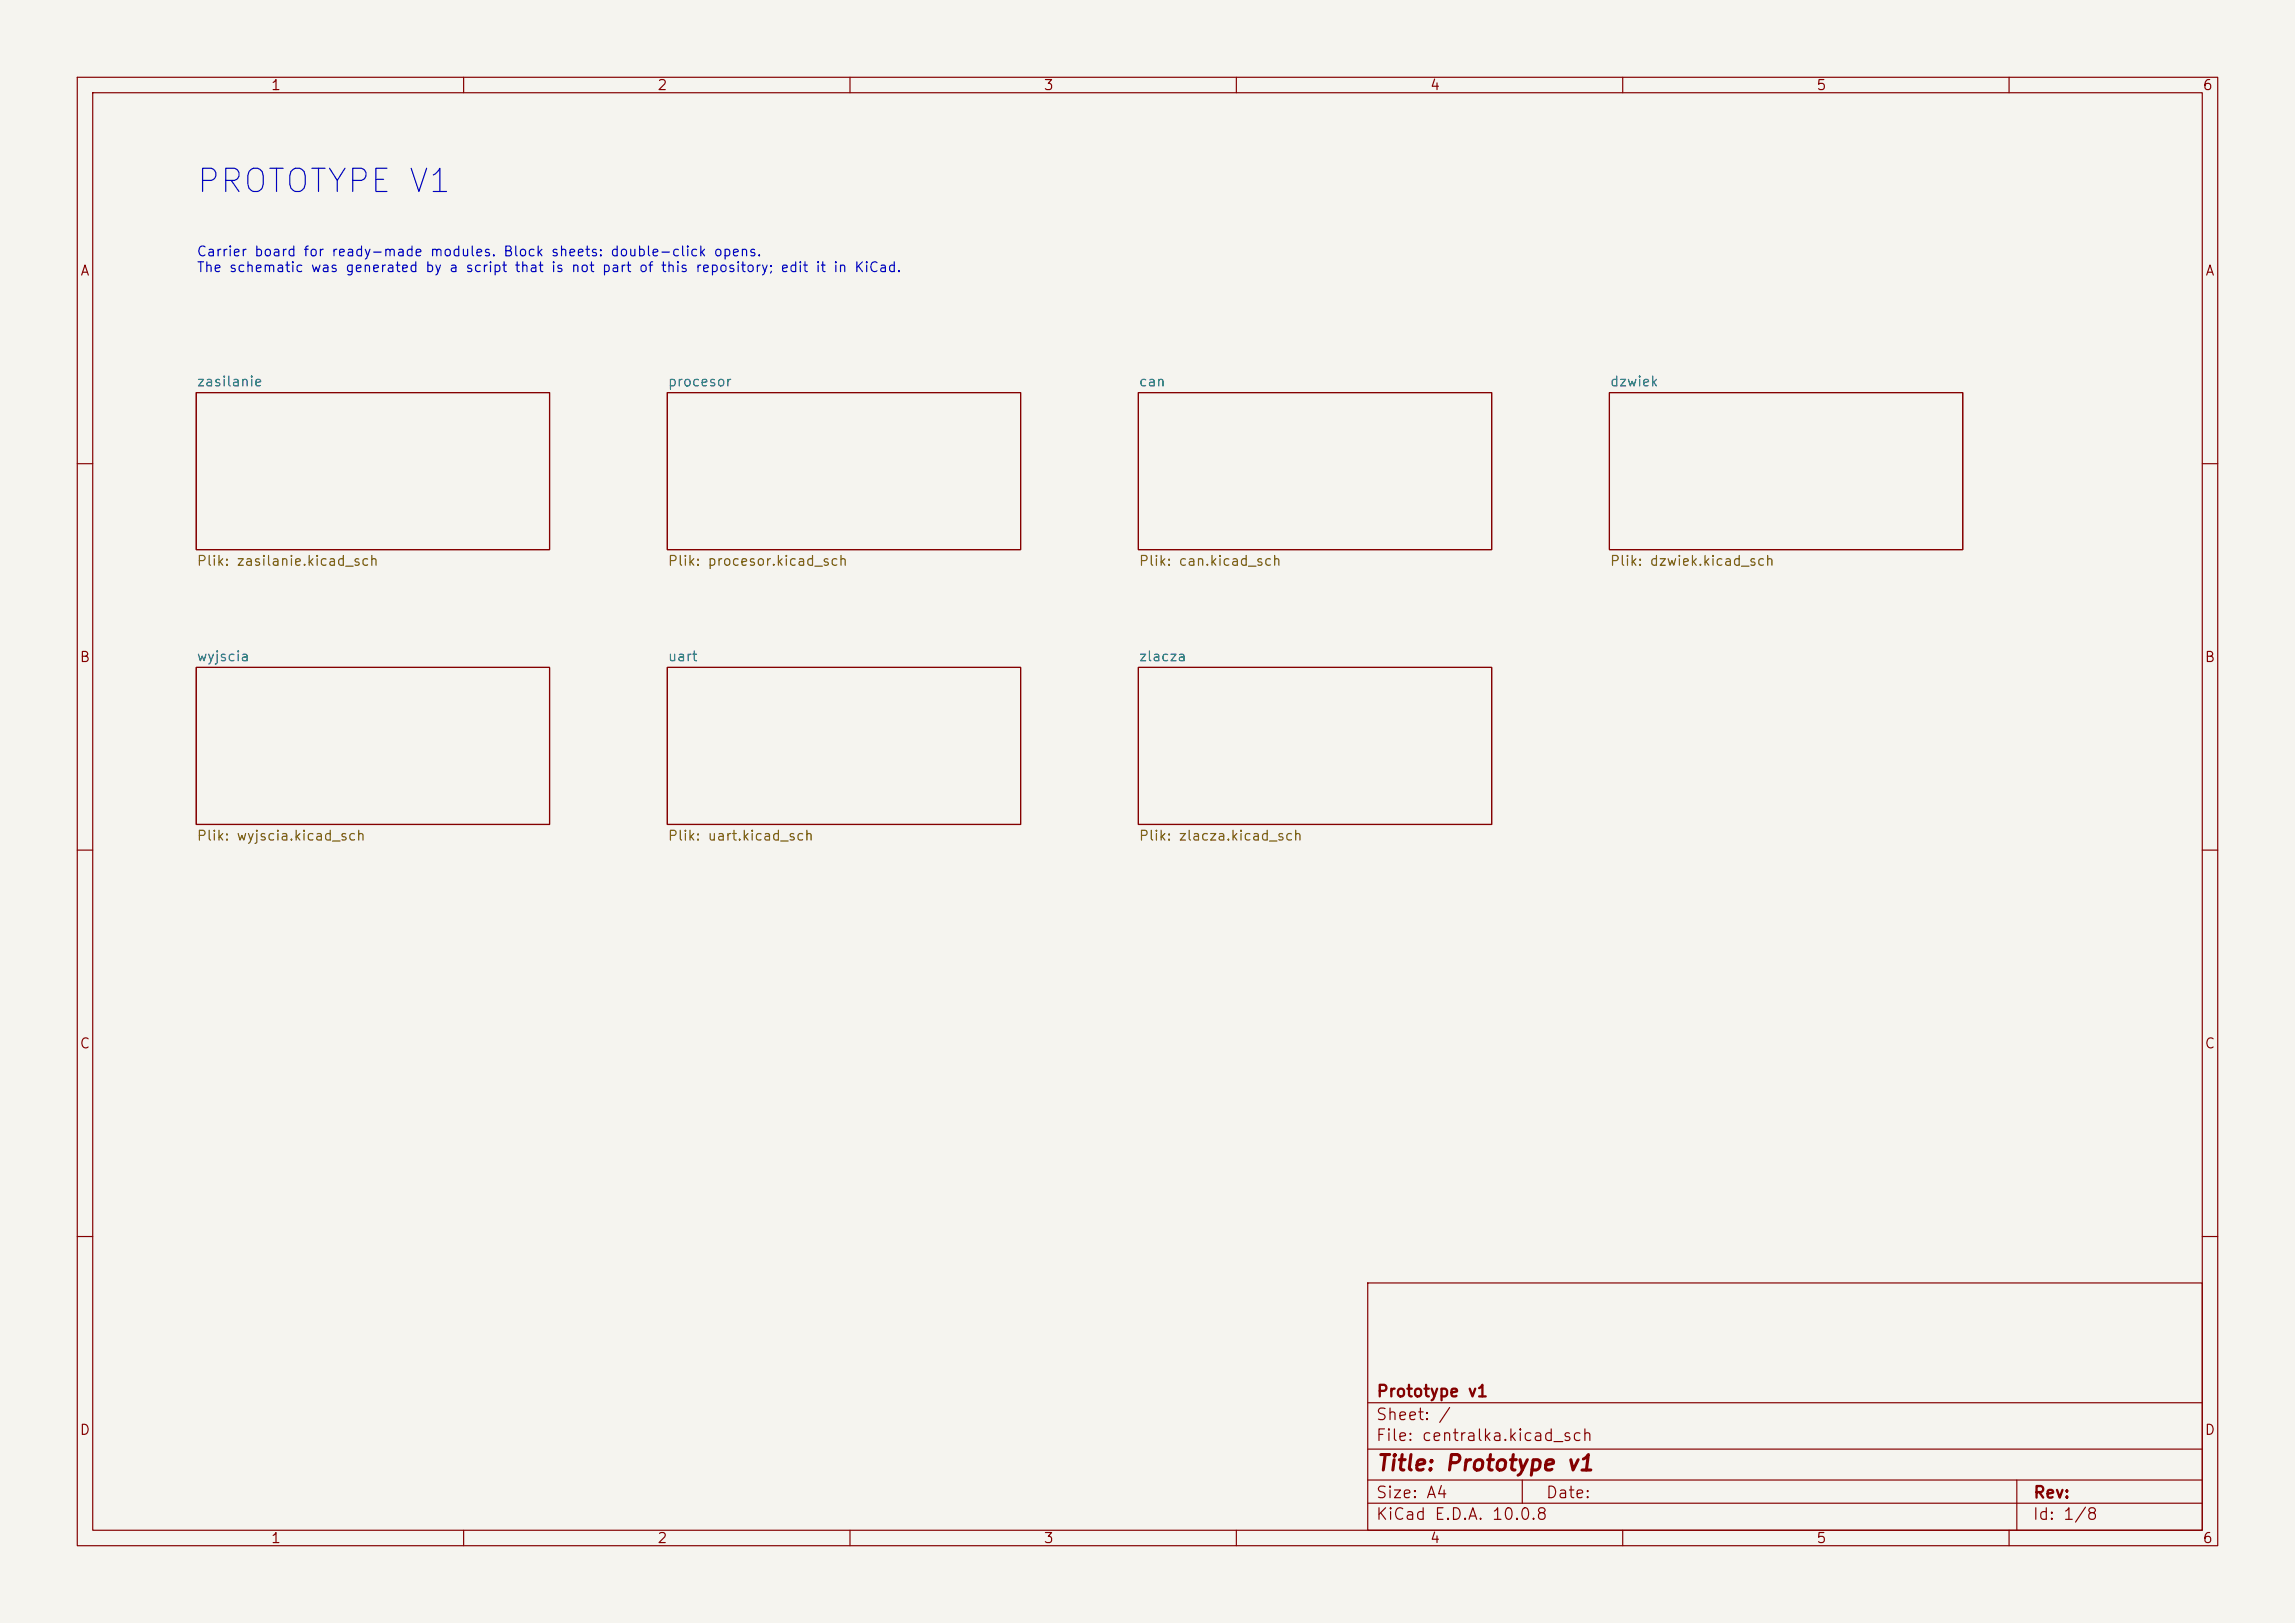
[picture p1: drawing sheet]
<svg xmlns="http://www.w3.org/2000/svg" width="297mm" height="210mm" viewBox="0 0 297 210" stroke-linecap="round" stroke-linejoin="round" font-family="sans-serif">
<defs><g id="words">
<text font-size="3" fill="#0000c2" x="25.2" y="25.7">PROTOTYPE V1</text>
<text font-size="2" fill="#840000" x="178" y="190.8">Title: Prototype v1</text>
<g font-size="1.5" fill="#840000">
<text x="178" y="184.1">Sheet: /</text>
<text x="178" y="181.1">Prototype v1</text>
<text x="178" y="186.8">File: centralka.kicad_sch</text>
<text x="178" y="197">KiCad E.D.A. 10.0.8</text>
<text x="178" y="194.2">Size: A4</text>
<text x="200" y="194.2">Date:</text>
<text x="263" y="197">Id: 1/8</text>
<text x="263" y="194.2">Rev:</text>
</g>
<g font-size="1.3" fill="#840000">
<text x="35" y="12">1</text>
<text x="85" y="12">2</text>
<text x="135" y="12">3</text>
<text x="185" y="12">4</text>
<text x="235" y="12">5</text>
<text x="285" y="12">6</text>
<text x="10.3" y="36">A</text>
<text x="285.3" y="36">A</text>
<text x="10.2" y="86">B</text>
<text x="285.2" y="86">B</text>
<text x="10.2" y="136">C</text>
<text x="285.2" y="136">C</text>
<text x="10.2" y="186">D</text>
<text x="285.2" y="186">D</text>
<text x="35" y="200">1</text>
<text x="85" y="200">2</text>
<text x="135" y="200">3</text>
<text x="185" y="200">4</text>
<text x="235" y="200">5</text>
<text x="285" y="200">6</text>
</g>
<g font-size="1.3" fill="#0000c2">
<text x="25.4" y="33.5">Carrier board for ready-made modules. Block sheets: double-click opens.</text>
<text x="25.4" y="35.5">The schematic was generated by a script that is not part of this repository; edit it in KiCad.</text>
</g>
<g font-size="1.3" fill="#006464">
<text x="25.4" y="50.3">zasilanie</text>
<text x="86.3" y="50.3">procesor</text>
<text x="147.3" y="50.3">can</text>
<text x="208.3" y="50.3">dzwiek</text>
<text x="25.4" y="85.9">wyjscia</text>
<text x="86.3" y="85.9">uart</text>
<text x="147.3" y="85.9">zlacza</text>
</g>
<g font-size="1.3" fill="#725600">
<text x="25.4" y="73.5">Plik: zasilanie.kicad_sch</text>
<text x="86.3" y="73.5">Plik: procesor.kicad_sch</text>
<text x="147.3" y="73.5">Plik: can.kicad_sch</text>
<text x="208.3" y="73.5">Plik: dzwiek.kicad_sch</text>
<text x="25.4" y="109.1">Plik: wyjscia.kicad_sch</text>
<text x="86.3" y="109.1">Plik: uart.kicad_sch</text>
<text x="147.3" y="109.1">Plik: zlacza.kicad_sch</text>
</g>
</g></defs>
<path d="M0 0h297v210h-297z" fill="#f5f4ef" stroke="#f5f4ef" stroke-width=".13"/>
<g fill="none" stroke="#840000" stroke-width=".15">
<path d="M10 10h277v190h-277zM12 12h273v186h-273zM60 10v2M110 10v2M160 10v2M210 10v2M260 10v2M25.4 50.8h45.7v20.3h-45.7zM86.4 50.8h45.7v20.3h-45.7zM147.3 50.8h45.7v20.3h-45.7zM208.3 50.8h45.7v20.3h-45.7zM10 60h2"/>
<path d="M285 60h2M25.4 86.4h45.7v20.3h-45.7zM86.4 86.4h45.7v20.3h-45.7zM147.3 86.4h45.7v20.3h-45.7zM10 110h2M285 110h2M10 160h2M177 166h108v32h-108zM285 160h2M60 198v2M110 198v2M160 198v2"/>
<path d="M177 194.5h108M177 191.5h108M177 187.5h108M177 181.5h108M197 191.5v3M210 198v2M260 198v2M261 191.5v6.5"/>
</g>
<use href="#words"/>
</svg>
